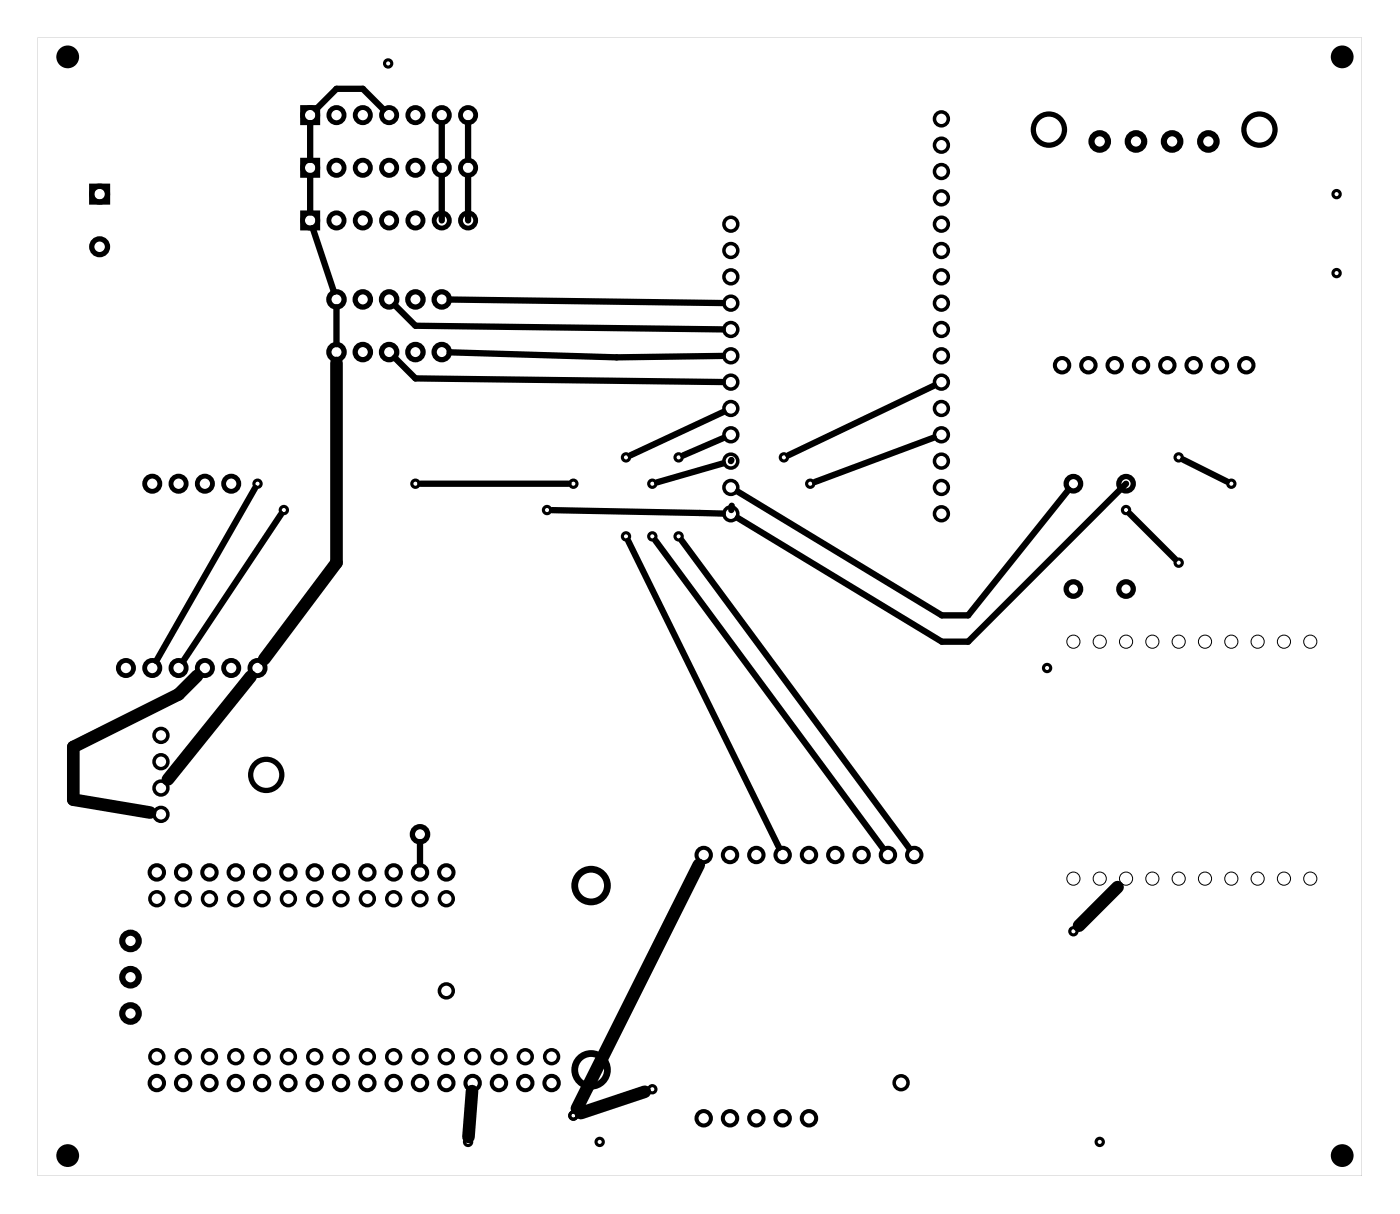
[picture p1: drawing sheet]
<svg xmlns="http://www.w3.org/2000/svg" width="135mm" height="117mm" viewBox="0 0 135 117" stroke-linecap="round" stroke-linejoin="round" font-family="sans-serif">
<path d="M3.6 3.6v109.8h127.8v-109.8zM3.6 3.6h127.8v109.8h-127.8z" fill="#000"/>
<g fill="none" stroke="#000" stroke-width=".34">
<circle cx="90.9" cy="16.5" r=".67"/>
<circle cx="90.9" cy="11.5" r=".67"/>
<circle cx="90.9" cy="14" r=".67"/>
<circle cx="90.9" cy="19.1" r=".67"/>
<circle cx="70.5" cy="36.9" r=".67"/>
<circle cx="70.5" cy="31.8" r=".67"/>
<circle cx="70.5" cy="34.3" r=".67"/>
<circle cx="70.5" cy="39.4" r=".67"/>
<circle cx="70.5" cy="26.7" r=".67"/>
<circle cx="70.5" cy="29.2" r=".67"/>
<circle cx="70.5" cy="24.2" r=".67"/>
<circle cx="70.5" cy="21.6" r=".67"/>
<circle cx="90.9" cy="34.3" r=".67"/>
<circle cx="90.9" cy="36.9" r=".67"/>
<circle cx="90.9" cy="26.7" r=".67"/>
<circle cx="90.9" cy="39.4" r=".67"/>
<circle cx="90.9" cy="31.8" r=".67"/>
<circle cx="90.9" cy="29.2" r=".67"/>
<circle cx="90.9" cy="24.2" r=".67"/>
<circle cx="90.9" cy="21.6" r=".67"/>
<circle cx="70.5" cy="41.9" r=".67"/>
<circle cx="70.5" cy="44.5" r=".67"/>
<circle cx="70.5" cy="47" r=".67"/>
<circle cx="70.5" cy="49.6" r=".67"/>
<circle cx="90.9" cy="47" r=".67"/>
<circle cx="90.9" cy="41.9" r=".67"/>
<circle cx="90.9" cy="44.5" r=".67"/>
<circle cx="90.9" cy="49.6" r=".67"/>
<circle cx="15.5" cy="76" r=".67"/>
<circle cx="15.5" cy="73.5" r=".67"/>
<circle cx="15.5" cy="70.9" r=".67"/>
<circle cx="15.5" cy="78.6" r=".67"/>
<circle cx="15.1" cy="86.7" r=".67"/>
<circle cx="17.7" cy="86.7" r=".67"/>
<circle cx="20.2" cy="86.7" r=".67"/>
<circle cx="22.8" cy="86.7" r=".67"/>
<circle cx="25.3" cy="86.7" r=".67"/>
<circle cx="27.8" cy="86.7" r=".67"/>
<circle cx="30.4" cy="86.7" r=".67"/>
<circle cx="32.9" cy="86.7" r=".67"/>
<circle cx="35.5" cy="86.7" r=".67"/>
<circle cx="38" cy="86.7" r=".67"/>
<circle cx="40.5" cy="86.7" r=".67"/>
<circle cx="43.1" cy="86.7" r=".67"/>
<circle cx="43.1" cy="95.6" r=".67"/>
<circle cx="15.1" cy="101.9" r=".67"/>
<circle cx="17.7" cy="101.9" r=".67"/>
<circle cx="20.2" cy="101.9" r=".67"/>
<circle cx="22.8" cy="101.9" r=".67"/>
<circle cx="25.3" cy="101.9" r=".67"/>
<circle cx="27.8" cy="101.9" r=".67"/>
<circle cx="30.4" cy="101.9" r=".67"/>
<circle cx="32.9" cy="101.9" r=".67"/>
<circle cx="35.5" cy="101.9" r=".67"/>
<circle cx="38" cy="101.9" r=".67"/>
<circle cx="40.5" cy="101.9" r=".67"/>
<circle cx="43.1" cy="101.9" r=".67"/>
<circle cx="45.6" cy="101.9" r=".67"/>
<circle cx="48.2" cy="101.9" r=".67"/>
<circle cx="50.7" cy="101.9" r=".67"/>
<circle cx="53.2" cy="101.9" r=".67"/>
<circle cx="87" cy="104.5" r=".67"/>
</g>
<g fill="none" stroke="#000" stroke-width=".39">
<circle cx="102.5" cy="35.2" r=".69"/>
<circle cx="105" cy="35.2" r=".69"/>
<circle cx="107.6" cy="35.2" r=".69"/>
<circle cx="110.1" cy="35.2" r=".69"/>
<circle cx="112.7" cy="35.2" r=".69"/>
<circle cx="115.2" cy="35.2" r=".69"/>
<circle cx="117.7" cy="35.2" r=".69"/>
<circle cx="120.3" cy="35.2" r=".69"/>
<circle cx="15.1" cy="84.2" r=".69"/>
<circle cx="17.7" cy="84.2" r=".69"/>
<circle cx="20.2" cy="84.2" r=".69"/>
<circle cx="22.8" cy="84.2" r=".69"/>
<circle cx="25.3" cy="84.2" r=".69"/>
<circle cx="27.8" cy="84.2" r=".69"/>
<circle cx="30.4" cy="84.2" r=".69"/>
<circle cx="32.9" cy="84.2" r=".69"/>
<circle cx="35.5" cy="84.2" r=".69"/>
<circle cx="38" cy="84.2" r=".69"/>
<circle cx="40.5" cy="84.2" r=".69"/>
<circle cx="43.1" cy="84.2" r=".69"/>
<circle cx="67.9" cy="82.5" r=".69"/>
<circle cx="70.5" cy="82.5" r=".69"/>
<circle cx="73" cy="82.5" r=".69"/>
<circle cx="75.5" cy="82.5" r=".69"/>
<circle cx="78.1" cy="82.5" r=".69"/>
<circle cx="80.6" cy="82.5" r=".69"/>
<circle cx="83.2" cy="82.5" r=".69"/>
<circle cx="85.7" cy="82.5" r=".69"/>
<circle cx="88.2" cy="82.5" r=".69"/>
<circle cx="15.1" cy="104.5" r=".69"/>
<circle cx="17.7" cy="104.5" r=".69"/>
<circle cx="20.2" cy="104.5" r=".69"/>
<circle cx="22.8" cy="104.5" r=".69"/>
<circle cx="25.3" cy="104.5" r=".69"/>
<circle cx="27.8" cy="104.5" r=".69"/>
<circle cx="30.4" cy="104.5" r=".69"/>
<circle cx="32.9" cy="104.5" r=".69"/>
<circle cx="35.5" cy="104.5" r=".69"/>
<circle cx="38" cy="104.5" r=".69"/>
<circle cx="40.5" cy="104.5" r=".69"/>
<circle cx="43.1" cy="104.5" r=".69"/>
<circle cx="45.6" cy="104.5" r=".69"/>
<circle cx="48.2" cy="104.5" r=".69"/>
<circle cx="50.7" cy="104.5" r=".69"/>
<circle cx="53.2" cy="104.5" r=".69"/>
<circle cx="67.9" cy="107.9" r=".69"/>
<circle cx="70.5" cy="107.9" r=".69"/>
<circle cx="73" cy="107.9" r=".69"/>
<circle cx="75.5" cy="107.9" r=".69"/>
<circle cx="78.1" cy="107.9" r=".69"/>
</g>
<g fill="none" stroke="#000" stroke-width=".47">
<path d="M29.2 15.5h1.5v1.4h-1.5zM29.2 10.4h1.5v1.4h-1.5zM29.2 20.5h1.5v1.5h-1.5z"/>
<circle cx="29.9" cy="16.2" r=".73"/>
<circle cx="29.9" cy="11.1" r=".73"/>
<circle cx="32.5" cy="16.2" r=".73"/>
<circle cx="32.5" cy="11.1" r=".73"/>
<circle cx="35" cy="11.1" r=".73"/>
<circle cx="35" cy="16.2" r=".73"/>
<circle cx="37.6" cy="11.1" r=".73"/>
<circle cx="37.6" cy="16.2" r=".73"/>
<circle cx="40.1" cy="16.2" r=".73"/>
<circle cx="40.1" cy="11.1" r=".73"/>
<circle cx="42.6" cy="11.1" r=".73"/>
<circle cx="42.6" cy="16.2" r=".73"/>
<circle cx="45.2" cy="16.2" r=".73"/>
<circle cx="45.2" cy="11.1" r=".73"/>
<circle cx="29.9" cy="21.3" r=".73"/>
<circle cx="32.5" cy="21.3" r=".73"/>
<circle cx="35" cy="21.3" r=".73"/>
<circle cx="37.6" cy="21.3" r=".73"/>
<circle cx="40.1" cy="21.3" r=".73"/>
<circle cx="42.6" cy="21.3" r=".73"/>
<circle cx="45.2" cy="21.3" r=".73"/>
<circle cx="14.7" cy="46.7" r=".73"/>
<circle cx="17.2" cy="46.7" r=".73"/>
<circle cx="19.8" cy="46.7" r=".73"/>
<circle cx="22.3" cy="46.7" r=".73"/>
<circle cx="12.2" cy="64.4" r=".73"/>
<circle cx="14.7" cy="64.4" r=".73"/>
<circle cx="17.2" cy="64.4" r=".73"/>
<circle cx="19.8" cy="64.4" r=".73"/>
<circle cx="22.3" cy="64.4" r=".73"/>
<circle cx="24.9" cy="64.4" r=".73"/>
</g>
<g fill="none" stroke="#000" stroke-width=".65" stroke-linecap="butt">
<circle cx="57" cy="85.4" r="1.58"/>
<circle cx="57" cy="103.2" r="1.58"/>
</g>
<g fill="none" stroke="#000" stroke-width=".59">
<circle cx="106.1" cy="13.6" r=".8"/>
<circle cx="109.6" cy="13.6" r=".8"/>
<circle cx="113.1" cy="13.6" r=".8"/>
<circle cx="116.6" cy="13.6" r=".8"/>
<circle cx="12.6" cy="94.3" r=".8"/>
<circle cx="12.6" cy="90.8" r=".8"/>
<circle cx="12.6" cy="97.8" r=".8"/>
</g>
<g fill="none" stroke="#000" stroke-width=".51">
<path d="M8.9 18h1.5v1.5h-1.5z"/>
<circle cx="9.6" cy="18.7" r=".76"/>
<circle cx="101.2" cy="12.5" r="1.5"/>
<circle cx="121.6" cy="12.5" r="1.5"/>
<circle cx="9.6" cy="23.8" r=".76"/>
<circle cx="32.5" cy="34" r=".74"/>
<circle cx="32.5" cy="28.9" r=".74"/>
<circle cx="35" cy="34" r=".74"/>
<circle cx="35" cy="28.9" r=".74"/>
<circle cx="37.6" cy="28.9" r=".74"/>
<circle cx="37.6" cy="34" r=".74"/>
<circle cx="40.1" cy="34" r=".74"/>
<circle cx="40.1" cy="28.9" r=".74"/>
<circle cx="42.6" cy="34" r=".74"/>
<circle cx="42.6" cy="28.9" r=".74"/>
<circle cx="103.6" cy="56.8" r=".7"/>
<circle cx="103.6" cy="46.7" r=".7"/>
<circle cx="108.7" cy="56.8" r=".7"/>
<circle cx="108.7" cy="46.7" r=".7"/>
<circle cx="25.7" cy="74.8" r="1.5"/>
<circle cx="40.5" cy="80.5" r=".74"/>
</g>
<g fill="none" stroke="#000" stroke-width=".1">
<circle cx="103.6" cy="61.9" r=".64"/>
<circle cx="106.1" cy="61.9" r=".64"/>
<circle cx="108.7" cy="61.9" r=".64"/>
<circle cx="111.2" cy="61.9" r=".64"/>
<circle cx="113.8" cy="61.9" r=".64"/>
<circle cx="116.3" cy="61.9" r=".64"/>
<circle cx="118.8" cy="61.9" r=".64"/>
<circle cx="121.4" cy="61.9" r=".64"/>
<circle cx="123.9" cy="61.9" r=".64"/>
<circle cx="126.5" cy="61.9" r=".64"/>
<circle cx="103.6" cy="84.8" r=".64"/>
<circle cx="106.1" cy="84.8" r=".64"/>
<circle cx="108.7" cy="84.8" r=".64"/>
<circle cx="111.2" cy="84.8" r=".64"/>
<circle cx="113.8" cy="84.8" r=".64"/>
<circle cx="116.3" cy="84.8" r=".64"/>
<circle cx="118.8" cy="84.8" r=".64"/>
<circle cx="121.4" cy="84.8" r=".64"/>
<circle cx="123.9" cy="84.8" r=".64"/>
<circle cx="126.5" cy="84.8" r=".64"/>
</g>
<g fill="none" stroke="#000" stroke-width=".3">
<circle cx="37.5" cy="6.1" r=".35"/>
<circle cx="129" cy="18.7" r=".35"/>
<circle cx="129" cy="26.3" r=".35"/>
<circle cx="24.9" cy="46.7" r=".35"/>
<circle cx="27.4" cy="49.2" r=".35"/>
<circle cx="40.1" cy="46.7" r=".35"/>
<circle cx="52.8" cy="49.2" r=".35"/>
<circle cx="55.3" cy="46.7" r=".35"/>
<circle cx="60.4" cy="44.1" r=".35"/>
<circle cx="60.4" cy="51.7" r=".35"/>
<circle cx="63" cy="46.7" r=".35"/>
<circle cx="63" cy="51.7" r=".35"/>
<circle cx="65.5" cy="44.1" r=".35"/>
<circle cx="65.5" cy="51.7" r=".35"/>
<circle cx="75.7" cy="44.1" r=".35"/>
<circle cx="78.2" cy="46.7" r=".35"/>
<circle cx="108.7" cy="49.2" r=".35"/>
<circle cx="113.8" cy="54.3" r=".35"/>
<circle cx="113.8" cy="44.1" r=".35"/>
<circle cx="118.8" cy="46.7" r=".35"/>
<circle cx="101.1" cy="64.4" r=".35"/>
<circle cx="103.6" cy="89.8" r=".35"/>
<circle cx="45.2" cy="110.2" r=".35"/>
<circle cx="55.3" cy="107.6" r=".35"/>
<circle cx="57.9" cy="110.2" r=".35"/>
<circle cx="63" cy="105.1" r=".35"/>
<circle cx="106.1" cy="110.2" r=".35"/>
</g>
<g fill="#000">
<circle cx="6.5" cy="5.5" r="1.1"/>
<circle cx="129.5" cy="5.5" r="1.1"/>
<circle cx="6.5" cy="111.5" r="1.1"/>
<circle cx="129.5" cy="111.5" r="1.1"/>
</g>
<path d="M32.5 35v19.3l-7 9.3M19 65.2l-1.8 1.8-10.1 5.1v5l7.4 1.3M24.2 65.3l-8 9.9M67.4 83.4l-11.7 23.5M107.9 85.6l-3.8 3.7M45.6 105.3l-.4 4.4M62.2 105.3l-6.1 2.1" fill="none" stroke="#000" stroke-width="1.2"/>
<g fill="none" stroke="#000" stroke-width=".61">
<path d="M29.9 11.9v3.5M29.9 17v3.5M30.5 10.6l2-2h2.5l2 2M42.6 11.9v3.5M42.6 17v4.3M45.2 11.9v3.5M45.2 17v4.3M30.2 22l2 6.2M32.5 29.7v3.5M38.1 34.5l2 2 29.7 .4M38.1 29.4l2 2 29.7 .4M43.4 34l16.1 .5 10.3-.2"/>
<path d="M43.4 28.9l26.4 .3M69.8 39.7l-8.9 4.2M90.1 37.2l-14 6.7M24.6 47.1l-9.5 16.7M27.1 49.6l-9.4 14.2M40.6 46.7h14.3M53.3 49.2l16.5 .3M60.6 52.2l14.6 29.6M63.2 52.1l22 29.8M65.8 52.1l22 29.8M69.8 44.7l-6.4 1.8M69.8 42.3l-3.9 1.6"/>
<path d="M70.6 44.4l-.1 .1M70.6 48.8v.4M90.1 42.2l-11.5 4.3M103.1 47.2l-9.7 12.2h-2.5l-19.7-12M108.7 46.7l-15.3 15.2h-2.5l-19.7-11.9M109 49.5l4.4 4.4M114.2 44.3l4.2 2.2M40.5 81.3v2.1"/>
</g>
</svg>
